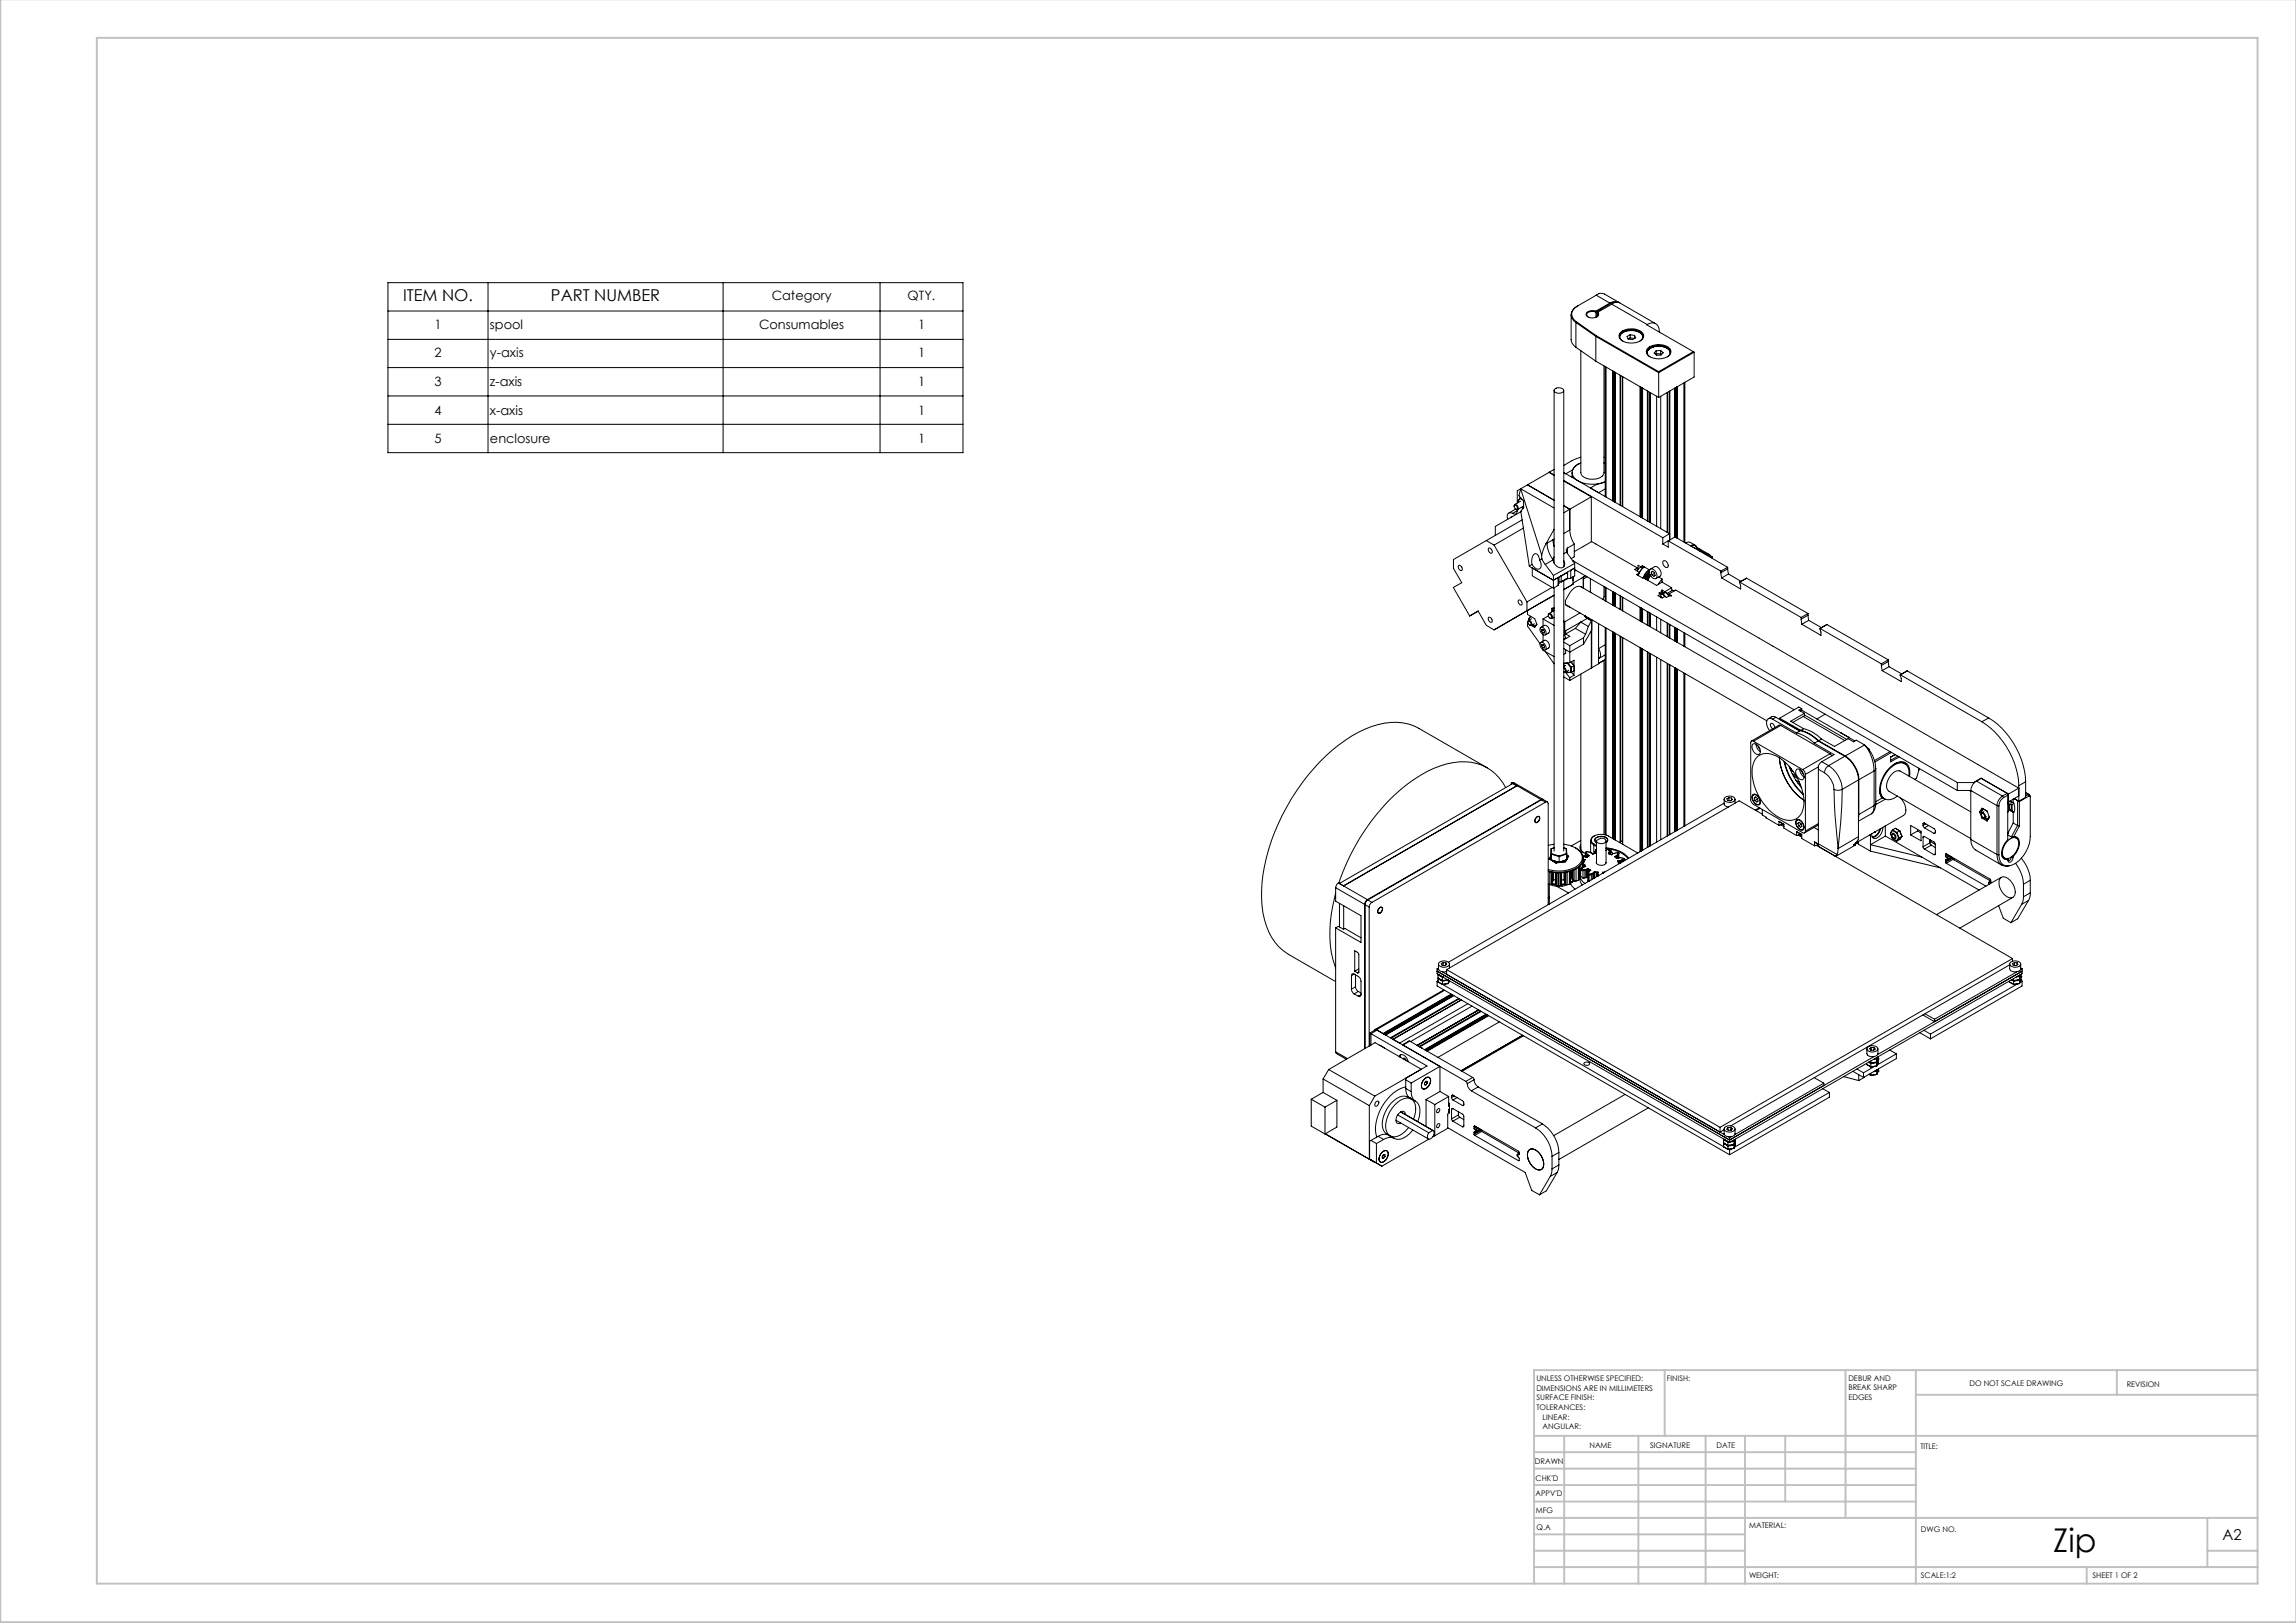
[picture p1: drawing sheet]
<svg xmlns="http://www.w3.org/2000/svg" width="594mm" height="420mm" viewBox="0 0 594 420" stroke-linecap="round" stroke-linejoin="round" font-family="sans-serif">
<defs><g id="words">
<text font-size="8.5" x="531.2" y="401.5">Zip</text>
<g font-size="4.2">
<text x="104.3" y="77.9">ITEM NO.</text>
<text x="142.5" y="77.9">PART NUMBER</text>
</g>
<text font-size="3.9" x="575" y="398.4">A2</text>
<g font-size="3.3">
<text x="199.6" y="77.7">Category</text>
<text x="234.8" y="77.7">QTY.</text>
<text x="112.4" y="85">1</text>
<text x="126.8" y="85">spool</text>
<text x="196.4" y="85">Consumables</text>
<text x="237.5" y="85">1</text>
<text x="112.4" y="92.4">2</text>
<text x="126.8" y="92.4">y-axis</text>
<text x="237.5" y="92.4">1</text>
<text x="112.4" y="100">3</text>
<text x="126.8" y="100">z-axis</text>
<text x="237.5" y="100">1</text>
<text x="112.4" y="107.3">4</text>
<text x="126.8" y="107.3">x-axis</text>
<text x="237.5" y="107.3">1</text>
<text x="112.4" y="114.7">5</text>
<text x="126.8" y="114.7">enclosure</text>
<text x="237.5" y="114.7">1</text>
</g>
<g font-size="2">
<text x="397.5" y="357.4">UNLESS OTHERWISE SPECIFIED:</text>
<text x="397.5" y="359.9">DIMENSIONS ARE IN MILLIMETERS</text>
<text x="431.2" y="357.4">FINISH:</text>
<text x="478.2" y="357.3">DEBUR AND</text>
<text x="478.2" y="359.8">BREAK SHARP</text>
<text x="509.5" y="358.8">DO NOT SCALE DRAWING</text>
<text x="550.2" y="359">REVISION</text>
<text x="397.5" y="362.4">SURFACE FINISH:</text>
<text x="397.5" y="364.9">TOLERANCES:</text>
<text x="478.2" y="362.3">EDGES</text>
<text x="399.1" y="367.4">LINEAR:</text>
<text x="399.1" y="369.9">ANGULAR:</text>
<text x="411.2" y="374.8">NAME</text>
<text x="426.9" y="374.7">SIGNATURE</text>
<text x="444.1" y="374.7">DATE</text>
<text x="496.8" y="375">TITLE:</text>
<text x="397.1" y="378.9">DRAWN</text>
<text x="397.3" y="383.1">CHK'D</text>
<text x="397.3" y="387.2">APPV'D</text>
<text x="397.3" y="391.6">MFG</text>
<text x="397.5" y="395.9">Q.A</text>
<text x="452.5" y="395.3">MATERIAL:</text>
<text x="497" y="396.4">DWG NO.</text>
<text x="452.5" y="408.3">WEIGHT:</text>
<text x="497" y="408.4">SCALE:1:2</text>
<text x="541.4" y="408.4">SHEET 1 OF 2</text>
</g>
</g></defs>
<g fill="none" stroke="#000" stroke-width=".26">
<path d="M100.4 73.1h148.7v44h-148.7zM126.3 73.1v44M187.1 73.1v44M227.7 73.1v44M408.2 79.1a2.23 2.23 0 0 0-1.6 2 2.23 2.23 0 0 0 1.2 2.2M408.2 79.1a2.35 2.35 0 0 0-1.7 2 2.35 2.35 0 0 0 1.2 2.3M413 76.4l.7-.4h1.3l3.9 2.3M413 76.4l-4.8 2.7M413 76.4l3.5 2M416.5 78.4l-3.6 2.1M417 78.7l.7-.4 1.4 .1 9.2 5.4M417 78.7l9.1 5.3"/>
<path d="M417 78.7l-3.7 2.1M417.4 78.1l-.9 .3M417.4 78.1h1l.6 .2M417.4 78.1l-4.5 2.7M100.4 87.8h148.7M100.4 95.1h148.7M100.4 80.5h148.7M406.5 81.4v6.5a2.6 2.6 0 0 0 1.2 2M407.7 83.4v6.5M407.7 83.4l5.2 3.6M407.7 89.9l5.2 3.6M407.8 83.3l5.2 3.6"/>
<path d="M407.8 83.3l-.1 .1M409 90.8v31.5a2.09 2.09 0 0 0 2.2 1.7 3.4 3.4 0 0 0 3.8-1.6v-27.7M412.9 80.5a2 2 0 0 0-2.6 .8 1.88 1.88 0 0 0 3.3 .1l-.3-.6M412.9 87l16.2 9.4 9.2-5.3M412.9 93.5l16.2 9.4M412.9 87v6.5M412.9 80.5v.3M412.9 80.8a1.82 1.82 0 0 0-2.4 .6l.3 .6M412.9 80.8v1.3M413 86.9l16.1 9.3M413 86.9l-.1 .1M413.2 80.9a.65 .65 0 0 1-.1 1.1"/>
<path d="M413.2 80.9v1.1M413.3 80.8l-.1 .1M415.3 94.9v33.6M415.5 95v33.6M417.2 96v33.6M417.3 96l.1 33.7M417.5 96.1v33.7M417.5 96.2v33.6M417.7 96.3v33.6M417.8 96.3v33.6M417.9 96.4v33.6M419 87.2a2.93 2.93 0 0 1 3.6-1.7 2.37 2.37 0 0 1 2.5 1.7"/>
<path d="M419.1 87.4a2.2 2.2 0 0 1 2.5-1.8 3.2 3.2 0 0 1 3.4 1.3v.5M419.1 97.1v33.6M419.3 86a4.6 4.6 0 0 1 5.7 .2 1.56 1.56 0 0 1-1.3 2.3 4 4 0 0 1-4.8-1.2l.1-.9zM419.3 97.2v33.6M419.8 97.5v33.6M421.7 86.6l1.2 .2M421.7 86.6l-.8 .5 .3 .6M421.7 87.4l-.5 .3M421.7 86.6v.8M422.9 86.8l.3 .6-.9 .5-1.1-.2M422.9 86.8v.8l-1.2-.2M424.3 88.2a1.35 1.35 0 0 0 .8-1.4 1.35 1.35 0 0 0-1.2-1.1 4.2 4.2 0 0 0-4.8 .8 1.27 1.27 0 0 0 .7 1.8"/>
<path d="M426.1 91.2a2.64 2.64 0 0 1 2.8-1.6 2.9 2.9 0 0 1 3.3 1.6M426.1 91.4a2.8 2.8 0 0 1 3.5-1.8 2.35 2.35 0 0 1 2.6 1.8M426.1 84a1.96 1.96 0 0 1 2.3-.2 1.96 1.96 0 0 1 .9 2.1M426.1 91.5a2.01 2.01 0 0 1 2.1-1.8 3.9 3.9 0 0 1 3.7 1l.2 .8M426.1 84l12 7M426.4 90a4.6 4.6 0 0 1 5.6 .3 1.56 1.56 0 0 1-1.2 2.3 4.6 4.6 0 0 1-4.6-.8 1.2 1.2 0 0 1 .2-1.8zM426.9 92.3a1.31 1.31 0 0 1-.8-1.2 1.31 1.31 0 0 1 .9-1.2 4.4 4.4 0 0 1 4.9 .5 1.27 1.27 0 0 1-.6 1.9M428.5 91.6h1.1M428.5 91.6l-.1 .1M428.5 90.8v.8M429.1 96.2v6.7M429.6 90.7v.9"/>
<path d="M429.6 90.7l.7 .6-.6 .6h-1.1l-.6-.5 .5-.6M429.6 90.7l-1.1 .1M429.6 91.6l.3 .1M435.6 99.1v41.1M435.9 98.9v41.5M438.1 91l-9 5.2M438.1 91l.2 .1M438.3 91.1v6.5l-9.2 5.3M100.4 102.5h148.7M100.4 109.8h148.7M402.1 101.1v44.6M402.2 100.7a1.74 1.74 0 0 1 2.3 .2 1.22 1.22 0 0 1-1.9 .8l-.5-.5z"/>
<path d="M404.6 101.1v45.6M409 119.8a3.4 3.4 0 0 0-2.2 1.8M409 118.3a12.9 12.9 0 0 0-4.4 2.2M409 119.8a2.59 2.59 0 0 0-2 3.5 7.3 7.3 0 0 0 8.3 1.4M415 119.8l.3 .2M415 119.8l.3 .1M415 118.3l.3 .1M424.3 100.1v33.6M424.4 100.1v33.7M424.5 100.2v33.6M424.6 100.2v33.7M424.8 100.3v33.7"/>
<path d="M424.9 100.4v33.6M425 100.5v33.6M426.2 101.2v33.6M426.4 101.3v33.6M426.9 101.5v33.7M428.6 102.5v33.7M429.6 102.5v34.3M431.3 101.6v36.2M431.4 101.5v36.3M431.8 101.3v36.8M432 101.2v38.5M433.3 100.5v38.5"/>
<path d="M433.4 100.4v38.5M433.5 100.3v38.7M433.6 100.3v38.8M433.6 100.2v38.9M433.8 100.1v39.1M434 100.1v39.2M384.5 139.9l-8.5 4.9v2.3l2.2 3.7-2.2 1.2 4.2 7.4 2.2-1.3 2.1 3.7 2 1.2M384.5 139.9l2 1.2M391.1 133.8l-.3 .1M391.3 132.8a.88 .88 0 0 0-.9 0 .88 .88 0 0 0-.5 .8l.2 .8M391.7 131l.2-.4a.77 .77 0 0 1 .7 .4 .77 .77 0 0 1-.1 .9l-.4-.2-1.8 1.1M391.8 130.8a.63 .63 0 0 1 .7 .3 .63 .63 0 0 1-.1 .7l-.6-.5z"/>
<path d="M392.5 132.2a.72 .72 0 0 1-.3 .7 .72 .72 0 0 1-.9-.1M392.5 131.9v.3M392.5 132.2l-1.2 .6M392.7 129.7h.1M392.7 129.7l.1 .3M392.7 129.7l.2 .3M393.2 129l-.5 .7M393.2 129l.7 .3M393.3 128.9l-.1 .1M393.3 128.9l-.6 .8M393.3 128.9l.3 .1M393.4 128.8l-.1 .1"/>
<path d="M393.4 129.7l-1.5 .8M393.4 126.5l-.4 1.8 1.2 1.3v1.8l-.7 .9 2.1 14.2M393.4 126.5l5.5 17.1M393.4 126.5l8.7 5M393.4 126.5l-.9 .5v3.2M393.5 132.4l-6.6 3.8v2.4M393.6 131.3l.5 .3-.5-.3M393.8 134.5l-9.3 5.4M394.1 131h.1M394.1 136.6l-7.6 4.5M394.2 131l-1.6 .9M395.2 125.5l6.9 4"/>
<path d="M400.7 122.3l-7.3 4.2M400.7 122.3l1.4 .7M400.8 122.2l-.1 .1M400.8 122.2l1.3 .7M401.8 139.7l-1.6 .9M401.8 139.7l.3 1.7M402.1 137l-2.1 3.7M402.1 121.5l-1.3 .7M402.1 139.5l-.3 .2M404.6 130.9l1.5 .9M404.6 124.5l7.1 4.1M404.6 124.3l25.6 14.9"/>
<path d="M406.1 137.1a7.5 7.5 0 0 0 1.2 3.7M406.1 131.8l-1.5 .9M406.1 131.8v5.3M406.1 137.1l-1.5 1M406.7 122.3v1.3M406.8 121.6l-1.7 1-.5-.3 27.3 15.8M406.8 121.6v.2M406.9 121.6l-.1 .1M411.7 128.6v11.6l-4.4 2.6M411.7 128.6l-5.6 3.2M415.3 124.7l-2.1 .6-1.8 1 2.2 1.2 1.7-1M430.2 139.2v1.6"/>
<path d="M431.6 140v1.6l-1.4-.8M431.6 140l13.6 7.8M431.6 140l-1.4 .8M431.9 138.1l-1.7 1.1M431.9 138.1v1.7M433.4 138.9l-1.8 1.1M433.4 138.9l13.6 7.9M377.4 146.3a.77 .77 0 0 1 .8 .5 .77 .77 0 0 1-.2 .9l-.6-.5-.1-.5zM385.2 141.8a.86 .86 0 0 1 .7 1.3 .86 .86 0 0 1-.7-1.3zM385.2 159.7a.88 .88 0 0 1 .7 1.3 .86 .86 0 0 1-.7-1.3zM386.5 141.1l8.5 14.7M392.8 155.4a.7 .7 0 0 1 .9 .3 .7 .7 0 0 1-.2 .9l-.6-.5z"/>
<path d="M395 155.8v2.3M395 158.1l-8.5 4.9M395 158.1l7.1-4.1-15.6 9M395.2 158v1l1.9 1.1 .5 1.5-.5 .8-.9-.5 .8-.5M395.6 146.5l6.3 3.7M396 159.5l-.5 .6M396 159.5l-.4 .6M396.3 146.1l-.7 .4M396.4 149v-2l5.5 3.2M396.5 149.1l5.4 3.1M398.3 144.9a1.31 1.31 0 0 0-1.3-1.5 2.75 2.75 0 0 0-.7 2.7M398.3 144.9a1.83 1.83 0 0 1 0 2.3 1.56 1.56 0 0 1-2-1.1"/>
<path d="M398.9 143.6v1M398.9 144.6l.9 1.5M398.9 144.6l-.6 .3M399.8 146.1l2.1 2.8M400 140.7l-1.1 2.9M400.2 140.6a7.7 7.7 0 0 0 1.6 4.3M400.2 140.6l-.2 .1M400.6 159.2v-.2a.72 .72 0 0 1 .9 .1 .72 .72 0 0 1 .1 .9h-.6M400.6 159.4l-1.4 .8M400.6 159a.63 .63 0 0 1 .7 .3 .63 .63 0 0 1-.1 .7l-.4-.2zM401.6 152l-6.6 3.8M401.7 157.4v.8"/>
<path d="M401.7 157.4h.4h-.7v.9M401.8 144.9a1.96 1.96 0 0 0 2.7 1.8l.3-.6-.2-1M401.8 144.9l-2 1.2M401.9 148.9v3.3M401.9 150.2l1.2-.7v2M402.1 144.1l-.3 .8M402.1 158l-1.3 .8M402.1 159.7l-.6 .4M402.1 152.1v68.2M403.1 151.5l-1.2 .7M403.3 150.5l.6 .1M403.3 149.3v1.7l-.2 .5"/>
<path d="M403.8 149.1h.1M403.9 149v.1M403.9 149.1l1.6-1 .1 1.5M403.9 150.5v.1M403.9 149.1v1.4M404.6 150.2v70.1M405 156.4l52.1 30.1M405 156.5l1.2 .6M405.3 142.9l.2 .3M405.3 142.9l-.7 .4M405.4 149.8l-.8 .5M405.5 141.8a.78 .78 0 0 0-.2 1.1"/>
<path d="M405.5 141.8v1.4M405.5 143.2l1.9 2.6M405.6 149.6l-1.7 1M405.6 149.6l-1.7 .9M406.4 149.6v-2l1-.6-5.5 3.2M406.4 149.6l-1 .1M406.9 145.1h.1M406.9 149.3l.1 1M406.9 145.1l99.5 57.4M406.9 145.1v.1M407 149.3v1.9l-2.4 1.4M407.3 140.8v3.3l-.8 .5"/>
<path d="M407.3 140.8l-1.8 1M407.4 145.8l-5.5 3.1M407.4 145.8v3.2l-1 .6M407.4 147.4l99 57.2M407.7 147.6l-.3 .2M408.8 158.6l-4 2.3M408.9 151.8l55.2 31.9M409.2 151.9h-.1a2.21 2.21 0 0 0-2.7 1.1l-1.4 2.4v1.1M409.6 149.4l-.1 2.7M409.7 149.8v2.4M409.7 149.3v.5M409.9 159.3l.7 .7"/>
<path d="M410 159.3l.7 .8M410.2 149l-3.2 1.9M410.2 159.4l.5 .6M410.6 149.3l-.9 .5M410.7 160l1.1 .6M410.9 159.9l-.2 .1M411.4 153.1l.2 .3M411.4 149.7v3.6M411.7 140.1l11.9 6.9M415 151.9l.3 .1M415.2 151.9l-.2-.1v2.7l-.3 .6M415.3 152v3.5"/>
<path d="M415.5 152.1v3.5M417.2 153.1v3.5M417.3 153.2l.1 3.5M417.5 153.3v3.5M417.7 153.4v3.5M417.8 153.4v3.5M417.9 153.5v3.5M419.1 154.2v3.5M419.3 154.3v3.5M419.8 154.6v3.5M423.6 147l-.7 .4 1.2 .7M423.6 147v.7"/>
<path d="M424 148.3l-.6 .4 1.6 .9 .1-.1M424.3 157.1v3.6M424.4 157.3v3.4M424.5 157.3v3.5M424.6 146.7l-.5 .3-.6 .8M424.6 157.4v3.4M424.8 157.5v3.5M424.9 146.9v-.5l1.7 1M424.9 146.9l-1.1-.6v1.1M424.9 157.5v3.5M425 157.6v3.5M425 146.8h.2"/>
<path d="M425.1 146.9l.3-.2-1.1 1.2-.5 1.1a3.6 3.6 0 0 1 1.3-2.1zM425.1 149.5l3.5 2 1.4-.8M425.3 146.6l-.4 .3M426.2 158.3v3.5M426.4 158.4v3.5M426.6 147.7l-.9 1-.4 .9M426.6 147.4l-.7 .6-.8 1.5M426.6 147.4l.1 .5M426.7 148.6l.1-.1-.8 1.5zM426.7 148l-.6 .6-.5 1.1M426.7 148.1l-.7 .7-.4 1M426.8 148.3l-.6 .7-.4 .9"/>
<path d="M426.8 149.1l-.3 .5zM426.8 147.4l.3-.2a1.71 1.71 0 0 1 1.4 2.5 1.55 1.55 0 0 1-1.8-1.9zM426.9 158.7v3.5M426.9 148.7l-.7 1.4zM427 148.9l-.7 1.3M427 147.3l1.1-.7a1.66 1.66 0 0 1 1.4 2.5l-1.1 .6M427.2 148.1l.3-.3 .5 .4 .2 .7-.3 .2-.5-.4M427.2 148.1l.2 .6M427.6 147.9l-.4 .2M428.1 148.4l-.7 .3M428.6 159.6v3.5M429.1 149.3l.9 .5v.9"/>
<path d="M429.6 153.7l-.7 .4 1.1 .6 .7-.3 .5 .2 .8-.5 .3 .2 .2-.2-.7-.4M429.6 153.7v.8M429.8 154.4l-.2 .1 .5 .2M430 149.9l-1 1.3M430 150.6l-.1 .1M430 150.7l2.5 1.4M430 152.7l.7 .4M430 152.7l-.2 .1 .3 .2M430 152.7v.2M430 153.4l-.5 .3M430.1 153l-.1 .4M430.1 153l-.9 .5 .4 .2"/>
<path d="M430.2 145.3a.99 .99 0 0 1 1.2 .3 .99 .99 0 0 1 0 1.2 1.21 1.21 0 0 1-1.2-1.5zM430.2 153.8l.4 .6M430.2 153.8l-.6 .1M430.3 153.7l-.1 .1M430.3 153.7l.6 .7M430.3 153.7l-.7 .1M430.7 153.1v.2M431 153.3l.8 .9v-.5M431 153.3l-.7 .4M431 153.3l.8 1M431 153.3l-1 .1M431.8 153.7l1.7-1 88.8 51.3-2.7 1.5"/>
<path d="M432.5 152.1l-1.8 1M432.5 152.1v.8M432.5 152.8l.3-.1 .4 .2M432.7 152.7l-1.4 .9M436.1 140.5l1-.2 1.5 .8M437.3 141.2h.1a1.05 1.05 0 0 1 1.7 .6M437.5 141.3a.95 .95 0 0 1 1.5 .5M438 141.6l.6 .3h.3M438.3 141.7l.1 .2M438.9 141.9h.6l2.8 1.6M438.9 141.9l4 2.3M439.8 142.7h.1"/>
<path d="M442.6 144a.8 .8 0 0 0-.9-.6l1.2 .7M442.9 144.2l-.2 .1M442.9 144.1v.1M442.9 144.1v.3M445.2 148.2l.2 1.4M445.2 147.8v.4M445.4 149.6l4.9 2.8-.2-1.7M447 147.2l.2 1.3M447 146.8l-1.8 1M447 147.2l-1.8 1M447 146.8v.4M447.2 148.5l-1.8 1.1"/>
<path d="M447.2 148.5l3.2 1.9M450.1 150.7l15.9 9.1M451.9 149.6l-1.9 1.1M451.9 149.6l15.8 9.2M451.9 149.6l-1.8 1.1M466 159.8v.4M467.7 159.2l.2 1.3M467.7 158.8l-1.7 1M467.7 159.2l-1.7 1M467.7 158.8v.4M395.2 161.3v.7l3.2 4.6M395.2 161.3l.2 .1"/>
<path d="M395.3 161v-.3a.72 .72 0 0 1 .9 .2 .72 .72 0 0 1 0 .9h-.5M395.3 161.2l-.1 .1M395.4 160.8a.63 .63 0 0 1 .6 .3 .63 .63 0 0 1-.1 .7l-.5-.3-.1-.4zM395.5 160.1h.1M395.5 160.1l.1 .3M395.6 160.1l.1 .3M396.2 160.1l-.8 .5M396.4 161.7l.7 .4M396.5 161.7l.6 .4M397.6 161.4l-.5 .7M398.5 166.4l.2-.2a1.28 1.28 0 0 1 1 2 1.41 1.41 0 0 1-1.2-1.8zM398.5 162.5l.2-.2a1.28 1.28 0 0 1 1 2 1.41 1.41 0 0 1-1.2-1.8z"/>
<path d="M398.6 166.2l.9-.5a1.29 1.29 0 0 1 1.1 2l-.8 .5M398.6 162.4l.9-.6a1.29 1.29 0 0 1 1.1 2l-.8 .5M398.8 167.2l.1-.5 .4 .1 .3 .5-.1 .4h-.4M398.8 167.2l.3 .5M398.8 163.3l.1-.4h.4l.3 .5-.1 .4h-.4M398.8 163.3l.3 .5M399.2 160.2v1.8M399.2 164.3v1.6M399.2 168.1v.2l2.9 1.6M399.2 160.2l2.9 1.6M399.3 166.9l-.5 .3M399.3 163l-.5 .3"/>
<path d="M399.6 167.4l-.5 .3M399.6 163.5l-.5 .3M399.8 168.6l2.3 3.2M404.6 172.6a.81 .81 0 0 1 .3 1.4l-.3-.1a.52 .52 0 0 0 .4-.6 .52 .52 0 0 0-.4-.5M404.6 171.6v.1M404.6 175.2l1.5 .9M404.6 166.2l1.5 .9M404.6 160.7l.2 .1M404.8 163l.3 .2M404.8 160.8v3.5M404.8 160.8l-.2 .2M404.8 164.3l-.2 .2"/>
<path d="M404.8 164.3l.3 .8M405.1 164.1l1 .6-1.5 .9M405.1 163.2v.9M405.1 165.1v.2M405.1 168.1v1l-.5 .3M405.1 165.1l-.5 .3M405.1 172.2l-.5 .3M405.3 173.8l.2 .3M405.3 173.8l.2 .2M405.5 171.5v.1M405.5 171.6l.9 1.1M405.5 171.6l-.9 .1"/>
<path d="M405.6 171.5l.9 1.2M405.9 173.4l-.9 .5 1.1 1.5M406.1 167.1v4.4M406.1 175.4v.7M406.1 171.5l-1.5 .1M406.1 171.5l1.1-.6v1.3M406.4 173.9l.1 .1M406.4 172.7v1.2M406.4 173.9l-.9 .1M406.4 171.3l.8 1M406.5 171.3l.7 .9M406.5 172.7h-.1"/>
<path d="M406.5 174h-1M406.5 172.7v1.3M406.5 174l.7 .7M407.2 174.7l-1.1 .7M407.2 173.6v1.1M407.2 172.2v.1M407.2 173.5v.1M407.2 172.2v1.4M407.2 172.3l-.7 .4M407.2 173.6l-.7 .4M407.6 162.6l-2.5 1.5M407.6 162.6l2.6 1.5"/>
<path d="M409 174.5v45.3M409 161l-3.9 2.2M409 161l-1.4 1.6M409 161l1.9 1.1M409.7 165v1.7M409.7 166.7l-3.6 2.1-1.5-1M409.7 165l-3.6 2.1M410.2 164.1l-.5 .9M410.6 160l-1.6 1M410.6 160l1.1 .7M410.9 162.1l-.7 2M411.7 163.2v9.7l-5.6 3.2"/>
<path d="M411.7 172.8h.1M411.7 160.7l-.8 1.4M411.7 160.7h.1M411.8 160.6v12.2M411.8 163l-2.1 3.7M411.9 160.5l-.1 .1M413.6 161.4v10.4l-1.8 1M415 170.9v45.1M415.3 166.8l-1.7 1.1a1.77 1.77 0 0 1 0 2.5M415.3 169.5l-1.6 .9M415.3 162.4v53.6M415.3 170.7l-1.7 1"/>
<path d="M415.5 162.5v53.6M417.2 163.5v53.5M417.3 163.6l.1 53.5M417.5 163.7v53.5M417.7 163.8v53.5M417.8 163.8v53.5M417.9 163.9v53.5M419.1 164.6v53.3M419.3 164.7v53.1M419.8 165v53.5M424.3 167.6v52.8M424.4 167.7v52.6"/>
<path d="M424.5 167.7v52.6M424.6 167.8v52.4M424.8 167.9v52.2M424.9 167.9v52.2M425 168v52M426.2 168.7v50.6M426.4 168.8v50.4M426.9 169.1v49.8M428.6 170.1v47.8M429.6 160.2v3.6M429.6 170.7v46.6M431.3 161.2v3.5"/>
<path d="M431.3 171.7v44.6M431.4 161.3v3.5M431.4 171.7v44.6M431.8 161.5v3.5M431.8 172v44.1M432 161.6v3.6M432 172.1v43.9M433.3 162.4v3.5M433.3 172.8v42.4M433.4 162.4v3.5M433.4 172.8v42.4M433.5 162.5v3.5"/>
<path d="M433.5 172.9v42.2M433.6 162.5v3.5M433.6 173v42M433.6 162.6v3.5M433.8 162.6v3.6M433.8 173.1v41.8M434 162.8v3.4M434 173.2v41.6M435.6 163.7v3.5M435.6 174.1v39.7M435.9 163.8v3.6M435.9 174.3v39.4"/>
<path d="M466 160.2l.2 1.4M466.2 161.6l4.9 2.8-.2-1.8 15.8 9.2M467.9 160.5l-1.7 1.1M467.9 160.5l3.3 1.9M472.6 161.6h.1M472.7 161.6l-1.9 1M472.7 161.6l15.8 9.2M486.7 172.2l.2 1.3M486.7 171.8v.4M486.9 173.5l5 2.9-.2-1.8M488.5 171.2l.2 1.3M488.5 170.8l-1.8 1"/>
<path d="M488.5 171.2l-1.8 1M488.5 170.8v.4M488.7 172.5l-1.8 1M488.7 172.5l3.3 1.9M491.7 174.6l21 12.2M493.4 173.6l-1.8 1M493.4 173.6l-1.7 1M493.4 173.6l21.1 12.2M384.8 198.7l-17.7-10.2a14.1 14.1 0 0 0-12.2-.5 40.3 40.3 0 0 0-18.1 14.7 52.2 52.2 0 0 0-10.4 27.8 21.1 21.1 0 0 0 3.4 13.3 12.5 12.5 0 0 0 3.5 3.2l12.2 7M453.5 192.6a1.67 1.67 0 0 1 1.9 1.9l-.2 .6a1.64 1.64 0 0 1-2-1.9zM453.6 191.8a.42 .42 0 0 0-.5 0 .42 .42 0 0 0-.2 .4l.1 15.3 .6 .7 12.8 7.3a.44 .44 0 0 0 .5 0 .44 .44 0 0 0 .2-.4M453.6 191.8l12.8 7.4"/>
<path d="M454.3 192.6a2.45 2.45 0 0 0 1.1 1.9M454.8 195.7a4.2 4.2 0 0 1 4.7-.1 14.6 14.6 0 0 1 7.2 12.9 3.9 3.9 0 0 1-2.2 3.5 3.9 3.9 0 0 1-4.1-.4 14.4 14.4 0 0 1-7.1-12.9 4.7 4.7 0 0 1 1.5-3zM454.8 193l.5 .8M458.6 186.1a1.04 1.04 0 0 0-1.4 .1 1.04 1.04 0 0 0-.1 1.3l.7 1.5M458.6 186.1l6.1 3.6M459.1 188.3a.82 .82 0 0 0-1.1-1v.5l.6 .8M459.4 185.6l-.9-.2-1 .6M459.4 185.6l6.2 3.6-.9 .5M459.4 185.6l-.8 .5M460.3 196.1a15.3 15.3 0 0 0 6.4 11M460.4 185.9v.3M460.4 186.1l5.1 2.9"/>
<path d="M460.4 185.9l5.5 3.1M460.7 187.7l-.4-.1-7.2 4.2M460.7 187.7l-7.1 4.1M460.7 187.7l12.7 7.4M461.5 197a16 16 0 0 0 5 8.6M461.7 197.1a15.8 15.8 0 0 0 4.8 8.3M462.9 198.3l.3 .9a16.5 16.5 0 0 0 2.9 4.7M463 198.7l.4 .3M463.2 199.3l.8 .4M464.7 189.7a10 10 0 0 1 4.7 2.6M464.8 199.1a1.56 1.56 0 0 1 1.9 1.4 .87 .87 0 0 1-.5 1.3 1.94 1.94 0 0 1-1.4-2.7zM465.3 189a9.8 9.8 0 0 1 5.1 2.8"/>
<path d="M465.6 199.1a2.5 2.5 0 0 0 1.2 2M465.9 189a9.7 9.7 0 0 1 4.6 2.7M465.9 189l-.1 .1M466.1 183.4v.4M466.1 183.4l-.7-.4-5 2.9M466.1 183.4l-.7 .4 1.4 .8M466.1 183.8l-.4 .2M466.1 183.8l13.8 8M466.2 199.5l.4 .9M466.4 199.2l.5 .5 .2 .7M466.5 185.4l10.8 6.2M466.6 188.6a9.7 9.7 0 0 1 4.6 2.7"/>
<path d="M466.6 188.6l-.7 .4M466.8 184.6l-3.5 2 3.3 2M466.8 184.6v.6l-3 1.8M466.8 185l11 6.3M469.4 192.3l5.1 3-3.2 1.8M470.4 191.8l-1 .5M470.4 191.8l6.9 3.9M470.4 199.1l1.6 .9M470.4 199.1v19.3M470.4 198.5l-3.3 1.9M470.5 191.7l6.9 3.9M470.5 191.7v.1"/>
<path d="M471.2 191.3l3.4 1.9 3.5-2 1.4 .8 .7-.5 2.2 1.3M471.2 191.3l-.7 .4M471.3 197.1a1.89 1.89 0 0 0-.9 2M471.3 197.1l1.8 1M472 200a5.5 5.5 0 0 1 2.5 4.3M472.2 184.8l-2.2 1.3M473.1 198.1l-.6 .6-.5 1.3M473.1 198.1a7.8 7.8 0 0 1 3.5 6.2M473.4 195.1l.5 .5M473.4 195.1l-7 4.1M476.2 189.6h.1M477.3 195.7a7.8 7.8 0 0 1 3.5 6.1"/>
<path d="M477.3 195.7l-4.2 2.4M477.4 195.6a7.8 7.8 0 0 1 3.5 6.2M477.4 195.6l-.1 .1M478.3 190.8h.1M482.4 192.8a8.4 8.4 0 0 1 2.9 6.1M482.4 192.8a11 11 0 0 1 2.5 6.7M482.4 192.8l-5 2.8M483.3 193.7l.2 .2M484.9 199.5v9M484.9 199.5l-4 2.3M485.3 198.9l-.4 .6M485.3 198.9v9"/>
<path d="M489 194.5l-4.1 2.3M489.3 194.7l-4.2 2.5M490.1 197.7a2.39 2.39 0 0 1 3 .1M490.3 195.3l-1.2 .6v1.2l2.2-1.2M491 195.7l-1.9 1.1M492.3 197.3l.5 .3M496.4 199.4l-.6 2-.5 .3M496.4 198.8v.6M496.5 198.9l-.1 .5M512.7 186.8a21.1 21.1 0 0 1 9.6 16.5M514.5 185.8a21 21 0 0 1 9.6 16.5M514.5 185.8l-1.8 1"/>
<path d="M389.5 203.8a12.2 12.2 0 0 0-13.6-6.4 32.6 32.6 0 0 0-16.8 10 56.5 56.5 0 0 0-12.7 21M391 202.7h.1M391 202.7v.3M391.1 202.7h.2M391.1 202.7v.2M391.2 202.6l.3-.1 7.7 4.4M391.2 202.6l.1 .1M391.2 202.6l-.2 .1M391.3 202.7v.1M391.3 202.7l1.2 .6M391.3 202.7h.1M391.4 202.8l-44.9 25.8"/>
<path d="M391.4 202.8l1 .6M392.5 203.3l-44.9 26M392.5 203.3l6.2 3.6M397.5 211.5l.4-.2a.86 .86 0 0 1 .3 1 .86 .86 0 0 1-.9 .5l-.1-.7zM397.5 211.5l.7-.2a1.08 1.08 0 0 1-.9 1.6 .9 .9 0 0 1 .2-1.4zM397.7 212.8h.1M398.3 211.6v.1M398.7 206.9l-44.9 25.9M398.7 206.9v.1M398.8 207l.5-.1 1 .6M398.8 207l-44.9 25.9M398.8 207l1 .6"/>
<path d="M399.2 206.9h-.5M399.8 207.6a.42 .42 0 0 1 .5-.1 .42 .42 0 0 1 .2 .5v26.1M399.8 207.6l-44.9 25.9M401.3 219.7v1.3M401.3 219.7v2.8M401.3 219.7l.8-.3-.7 .3M401.4 219.7h-.1M401.4 219.7v1.2M402 218.5l-1.5 .3M404.6 218.5l.5 .1a4.7 4.7 0 0 1 4.3 3.1 3.5 3.5 0 0 1-2.8 3.1 9.8 9.8 0 0 1-6.1 .2M405.2 219.6l.1 1.4M405.2 219.6l-.6-.2 .6 .2"/>
<path d="M405.2 219.6v1.3M407.6 219.4a2.78 2.78 0 0 1 2 2.5 2.78 2.78 0 0 1-1.7 2.7 9.8 9.8 0 0 1-7.4 .8M409 218.6a1.38 1.38 0 0 0 .8 2.1l.5 .2M409 219.2a1.24 1.24 0 0 0 .8 1.5M409 217.5l-2.5 1.4M411.5 217.5v3.1M412.3 218.7v2.3M412.3 218.7l.7 .4M412.4 218.5a1.11 1.11 0 0 1-.7-1.1 1.11 1.11 0 0 1 .7-1.1 4.2 4.2 0 0 1 3.7 0l7.6 4.5M412.4 216.3a1.23 1.23 0 0 0-.8 1.2 1.23 1.23 0 0 0 .7 1.2M412.4 218.5l.6 .3M412.4 218.5l-.1 .2"/>
<path d="M412.9 216.8l.4-.2a2.16 2.16 0 0 1 2.6 .6l-.1 .6-.3 .3a.75 .75 0 0 0 .4-.8 .75 .75 0 0 0-.5-.6 2.36 2.36 0 0 0-2.8 .4l.1 .7 .3 .3a.71 .71 0 0 1-.1-1.3zM412.9 220l-.1 .3M412.9 220l-.1 .1M413 217.5l1.1-.6a1.08 1.08 0 0 1 1.4 .9 1.59 1.59 0 0 1-2.4 0zM413 217.6v5.7M413 219.8l-.1 .2M413 219.8l-.2 .3M415.5 219.4a7.9 7.9 0 0 1 5.9 2.7M415.5 219.6a8.2 8.2 0 0 1 5.7 2.6M415.5 219.7a1.83 1.83 0 0 1 1.7 1.3M415.5 217.6v5.7M415.6 220l-.1 .1"/>
<path d="M415.6 220h-.1M416.2 219.8l-.6 .2M416.2 219.8l.1 .3M416.2 219.8l.3 .4M419.8 217.6l-.8 .4M446.1 206.8v1.3a1.04 1.04 0 0 0 1 .8M446.1 207.8l-71.4 41.2M446.3 206.4a1.72 1.72 0 0 1 2.6 .5 1.67 1.67 0 0 1-2.8 0zM447.3 206.4l.7 .1M447.3 206.4l-.5 .3 .1 .4 .7 .1 .6-.3-.2-.4M447.3 206.4v.8M448 206.5v.5"/>
<path d="M448.9 206.8v1M453.5 205.6a1.72 1.72 0 0 1 1.9 2l-.2 .6a1.77 1.77 0 0 1-1.7-2.6zM453.6 205.7a1.57 1.57 0 0 1 1.5 .8 1.57 1.57 0 0 1-.1 1.7 1.76 1.76 0 0 1-1.4-2.5zM453.8 206.5l.4-.2 .5 .3 .1 .7-.3 .3-.5-.4M453.8 206.5l.2 .7M453.9 205.5l-.3 .2M454.2 206.3l-.4 .2M454.7 206.8l-.7 .4M455.2 209l-1.1 .6M455.4 208l-.4 .2M455.4 209.1l-1.1 .7M455.9 209.5v1.4l4.3 2.7"/>
<path d="M455.9 210.7l-6-3.5-75.6 43.7M460.2 212.5l1.3 .9M460.2 212.5l1.3 .8v1l3.3 1.9M460.2 212.5v1.1M460.7 213.4l.8 .5M461.4 213.3l-1.2 .3M461.5 213.8h-.1M463.7 200.2l1 .6M463.9 200.8l1.1 .6M464.1 200.9h-.1M464.6 201.9l.9 .5M464.8 215.2l1.3 .8"/>
<path d="M464.8 212.1a1.76 1.76 0 0 1 1.7 2.7 1.76 1.76 0 0 1-1.7-2.7zM464.8 215.2l1.3 .7v1.1l3.3 1.9M464.8 215.2v1M464.9 212.2a1.57 1.57 0 0 1 1.5 .8 1.57 1.57 0 0 1-.1 1.7 1.69 1.69 0 0 1-1.4-2.5zM465 202.5l.7 .5M465.1 213.1l.4-.3 .5 .4 .2 .6-.4 .3-.5-.4M465.1 213.1l.2 .6M465.2 212l-.3 .2M465.3 216.1l.8 .5M465.5 212.8l-.4 .3M465.6 216l-.3 .1h.2M465.9 215.9l-1.1 .3"/>
<path d="M466 213.3l-.7 .4M466.1 216l-.6 .2M466.1 216.1l-.4 .2M466.7 214.5l-.3 .2M467.1 200.4v14.7M469.3 214.1l1.1 .7M469.4 217.9l1 .6M469.4 217.9v1M469.4 217.9l1 .5M469.9 218.7l50.8 29.4M470.4 218.4l.1 .4 .4 .5M470.4 213.5l-3.5 2"/>
<path d="M470.4 218.4l4.8 2.7M470.4 218.6l-1 .3M470.4 213.1l-3.3 2M474.5 204.3l1 .2 1.1-.2M474.5 204.3a138.5 138.5 0 0 0 1 15.3M475.5 219.6l-.3 1.5M476.6 204.3l-.4 8.4-.7 6.9M479.7 218.5l.3 .1M480 218.2l.7-.4v.6l3.2 1.9M480 218.6l-5.1 3 .3-.5M480.7 218l-.9 .6M480.8 216.5l-.1 .8-1.2 1.5 .5-.2"/>
<path d="M480.8 201.8l-4.2 2.5M480.8 201.8v14.7M480.8 216.5l-5.3 3.1M480.8 201.8h.1M480.8 210.8h.1M480.9 210.8l-.1 .9M480.9 201.8v9M483.7 216.1l.2 .1M483.9 216v4.3M484.2 210.6l-3.4 1.9M484.9 208.5a2.36 2.36 0 0 1-.7 2.1M484.9 208.5l-4 2.3"/>
<path d="M484.9 215.4h.2M485 215.3l.1 .1M485.2 215.2l-.1 .2M485.3 207.9a3.2 3.2 0 0 1-1.1 2.7M485.3 207.9l-.4 .6M486.3 204.3l.6 2.2M486.4 214.5a2.39 2.39 0 0 1-2.1 2.1M486.6 214.4l-.1 .3a2.47 2.47 0 0 1-2.1 2M486.9 206.4l.7 .3M486.9 206.5l-1.6 1M487.1 214.1a2.87 2.87 0 0 1-2.1 2.9 .93 .93 0 0 1-.8-1.2M487.8 206.8l-2.6 1.4"/>
<path d="M487.8 216.3l24.2 14M487.8 216.4l-3.9 2.2 13.3 3.2M487.8 213.7v2.7M489.1 215.6h.1M489.1 215.6l.5 1.4M489.4 216.1l.1-.3a.69 .69 0 0 1 .9 .3 .69 .69 0 0 1-.2 .9l-.3-.1M489.5 216a.58 .58 0 0 1 .7 .2 .58 .58 0 0 1-.2 .7l-.4-.3zM489.6 217l1.1 .6M489.6 214.9l-.5 .7M489.6 214.9l1 .6M489.6 217l1 .6M489.6 217h.1"/>
<path d="M489.6 214.8v.1M489.6 214.8l-.5 .8M489.6 214.8l1.1 .6M489.8 215.6l-.2 .1M490.3 214.4l1.2 .6M490.3 214.4l-.7 .4M490.5 216.9l-.1 .1M490.6 217.6h.1M490.6 215.5l.6 1.3M490.7 215.4l-.1 .1M490.7 215.4l.6 1.5M491.2 216.8l.1 .1"/>
<path d="M491.2 216.8l-.6 .8M491.3 216.9l-.6 .7M491.5 215h.1M491.5 215l-.8 .4M491.5 215l.5 1.4M491.5 217.3l-.8 .3M491.5 217.2v.1M491.6 206.5a4 4 0 0 1 1.2 4.2l-12.8 7.5M492 216.4l-.7 .5M492.1 216.4l-.6 .9M493.9 200.8a2.56 2.56 0 0 0-2.1-3.4 6.9 6.9 0 0 0-5.1 5.4 3.2 3.2 0 0 0 1.3 4.1 3.5 3.5 0 0 0 2.9-.9M494 200.9a2.9 2.9 0 0 0-1.8-3.8 6.5 6.5 0 0 0-5.4 4.9 4.7 4.7 0 0 0 .1 4.5"/>
<path d="M494.3 213.6l2.7 1.5v2.5l-2.7-1.5zM496.1 215l-1.8 1.1M496.1 215l.9 .6M496.1 214.6v.4M497.5 219.1l.4 .6M497.5 213.6l.4 .6M497.5 213.2v.4M497.5 216.7v2.4M497.9 216.5l2.4 1.4 .4 .6M497.9 216.5l-.2-.1-.2 .3M497.9 213l2.5 1.5 .3 .5v.5M497.9 213h-.2l-.2 .2"/>
<path d="M497.9 219.7l2.4 1.5M497.9 214.2l2.4 1.5M497.9 213l-.4 .2M497.9 216.5l-.4 .2M498.2 213.2l-.7 .4M498.9 213.6l-1 .6M499.3 218.1l.3 .6M499.3 218.1l-1.8 1M499.3 217.3v.8M499.4 217.3v.5M499.4 217.8l1.3 .7M499.6 218.7l-1.7 1"/>
<path d="M499.6 218.7l1.1 .6M499.7 217.5l-.3 .3M500.7 215.5l-.4 .2M500.7 218.5v2.5M506.4 202.5h4.2M506.4 202.5v2.1M506.4 204.6h3.5M509.5 204.6l.4 .2M509.9 210.1l-18.2-10.5a2.28 2.28 0 0 0-2.8 1.3 3.2 3.2 0 0 0-.5 3.6l21.5 12.5M509.9 217.2a3.2 3.2 0 0 0 1.2 2.8l6.8 3.9M509.9 204.6l6.7 3.9M509.9 204.6v12.6"/>
<path d="M509.9 217.2l6.7 3.9M510.6 202.5l1.9-1.1 7.1 4.1M510.6 202.5v.2M511.3 202.1a3.1 3.1 0 0 0-1.4 2.5M511.3 202.1l6.8 3.9M511.3 202.1l1.3-.7 6.7 3.9-1.2 .7M512.1 210.1l.7 1.6M512.1 210.1h.4M512.5 210.1l.1 .4M512.6 210v.1M512.6 210l.4-.7-.5 .8M512.6 210.1l.1 .3"/>
<path d="M512.6 210l-.1 .1M512.6 210.8l.1-.5a.79 .79 0 0 1 .8 .5 .79 .79 0 0 1-.1 .8l-.4-.1-.2 .2M512.7 210.5a.63 .63 0 0 1 .6 .4 .63 .63 0 0 1-.1 .7l-.4-.3zM512.8 211.7l1.3 .8M513.3 210l-.5 .3M513.3 211.6l.9 .5M513.4 211.6l.7 .4M514 211.3l-.5 .3 .6 .4M514.1 209.9l.6 1.6-.6 1M514.1 209.9l-1.3-.8-.7 1M514.1 209.9l-1-.5-.5 .7M514.2 212.1l-.1 .4"/>
<path d="M514.6 211.4l-.5 .6M514.7 211.4l-.5 .7M516.6 208.5h.5M516.6 208.5v12.6M517.1 208.5v12.7M518.1 206a3.2 3.2 0 0 0-1.5 2.5M518.1 206l.3 .4M518.4 206.4a2.65 2.65 0 0 0-1.3 2.1M519.3 205.4l.1 .4M519.4 215.6h.1M519.4 205.8v11.5a4 4 0 0 0-1.2 4.8l.4 .2 .9 .1M519.4 207.7l.1 .2a2.15 2.15 0 0 1-.1 2.3"/>
<path d="M519.4 207.7l.4 1.5M519.4 207.5h.2M519.4 205.8l-1 .6M519.4 216.1l.9 .5M519.5 207.5l.2 1M519.5 217.5a1.46 1.46 0 0 1 1.5-.8 1.46 1.46 0 0 1 1.3 1.3 4.1 4.1 0 0 1-3.3 4.2 1.94 1.94 0 0 1-.7-2.9zM519.6 207.5l.1 1.3M519.6 205.5v2M519.7 209.6l.5 .2M520 207.3l.2 .1M520.1 207.3l.7 .4M520.2 207.4v.8"/>
<path d="M520.2 207.4l.6 .3M520.2 209.8l.6 .4M520.2 208.2v1.3M520.2 209.5v.3M520.2 208.2l.3 .1M520.2 209.5l.3 .1M520.5 208.3v1.3M520.5 209.6l.5 .7M520.6 216.6l.9 .2M520.8 207.7l.2 .1M520.8 206.8v.9M520.8 210.2v2.8"/>
<path d="M520.8 213l1.2 .6M520.8 210.2l.2 .1M520.8 213l-1.4 2.6M521 216.5a1.64 1.64 0 0 1 1.4 2.5 5.5 5.5 0 0 1-1.6 2.7M521 207.8a3.1 3.1 0 0 1 0 2.5M521 207.8l-.5 .5M521 216.5l-.7 .1M521.1 206.7h.1M521.1 216.6l.6 .3M521.1 206.6l1.2 .7M521.2 206.7l.8 .5M521.2 206.7h.1"/>
<path d="M522 207.2h.1M522 207.2l.4 .3M522 207.2v6.4M522 213.6l.4 .2M522 213.6l-1.7 3M522.3 203.3v4M522.3 206l-2.7 1.5M522.4 213.8l-1.4 2.7M522.4 207.5v6.3M524.1 205.1l.9 .5M524.1 202.3l-1.8 1M524.1 202.3v4l-1.8 1"/>
<path d="M524.1 205.3l.5 .3M524.6 205.6h.4l.3 .5M524.6 205.6l-.5 .4M524.6 205.6l.3 .4M524.9 206l.4 .1v10.4a8.4 8.4 0 0 1-5.2 7.5 2.35 2.35 0 0 1-3-2.8M524.9 206l-2.5 1.5M345.5 231.2a32.7 32.7 0 0 0-.2 18.6l.2 .7M345.5 229.7l7.6 4.4M345.5 229.7v3.5l6.6 3.8v6.9l-6.6-3.8M346.3 228.5l-.5 .5-.3 .7M346.3 228.5l.1 .1M346.3 228.5l.2-.1v.3"/>
<path d="M346.4 228.6l1.2 .7M346.5 228.6h-.1M346.5 228.6l1.1 .7M346.5 228.6v.1M346.5 233.8v6.1M347.6 229.3l6.2 3.5M347.6 234.4v6.1M353.1 234.1v37.3M353.1 234.1h.1M353.2 234.1l1 .6M353.2 234.1v37.2M353.8 232.8l-.6 .7-.1 .6"/>
<path d="M353.8 232.8v.1M353.9 232.9l-.6 .7-.1 .5M353.9 232.9l1 .6M354.2 234.7v36M354.9 233.5l-.6 .7-.1 .5M356.8 235l.7-.2a1.06 1.06 0 0 1-.9 1.5l-.2-.7zM356.8 235l.5-.2a.81 .81 0 0 1 .2 1 .81 .81 0 0 1-1 .3v-.5zM357 236.2v.1M357.6 235.1v.1M400.5 228.8l.4 .1M400.5 233.9l.2 .1M400.8 222.2l.2 .2"/>
<path d="M400.8 232.1l-.3 .2M400.8 232.4l-.3 .2M400.9 225.6v3.3M400.9 228.9h.5M401 222.3v.1M401 222.4l1.6 .9M401 222.3l.3 .1M401.2 222.2l-.2 .1M401.2 222.2l.1 .1M401.3 221.3l-.5 .9M401.3 222.5l2.1 .7M401.3 221.8l-.2 .4"/>
<path d="M401.3 221l2.1 .7M401.3 222.5l2.1 .6M401.3 221v1.5M401.3 225.7v3.2M401.3 221.9l-.1 .3M401.4 220.9l-.1 .1M401.4 228.8l1.1 .2M401.4 228.6v.2M401.4 220.9l2 .6M401.4 228.8v.1M401.5 228.4l-.1 .2M401.5 225.7v2.7"/>
<path d="M401.6 222.7l1 .6M401.7 228.2l-.2 .2M401.7 225.8v2.4M401.7 225.8v2.3M401.7 228.1v.1M401.8 227.6l-.1 .5M401.8 225.8v1.8M401.8 227.6l.6 .1M402.2 222.8l.5 .3M402.4 225.8l.1 3-1.1-.2M402.5 229h.1M402.5 229l.2 .1"/>
<path d="M402.5 225.8v3.2M402.6 223.3h.1M402.7 223.1l-.1 .2M402.7 229.1l.3 .1M402.7 225.9v3.2M402.8 229.4l3 1.7M403 223.1h-.3M403 225.9v3.3M403 229.2h.3M403.3 225.9v3.3M403.3 223.1l-.7 .2M403.4 221.5v.2"/>
<path d="M403.4 223.1v.1M403.4 221.7v1.4M403.7 225.9v3.2M403.7 229.1l-.4 .1M403.9 229.1h-.2M403.9 225.9v3.2M403.9 228.8v.2M403.9 229v.1M404 228.5l-.1 .3M404 225.9v2.6M404 228.3v.2M404.6 227.7l.1 .4"/>
<path d="M404.6 225.8v1.9M404.6 227.7h-.6M404.7 225.8l.1 2.6M404.8 222.8l.1 .2M404.8 222.8l-.7 .1M404.8 228.4l.2 .2M404.8 225.8v2.6M404.9 223h.1M404.9 223l-1.4 .1M404.9 222.7l-.1 .1M405 228.9l-1.1 .1M405 228.6l-1.1 .2"/>
<path d="M405 228.6v.3M405 228.9h.1M405.1 228.9h.3M405.1 222.6l-.2 .4M405.1 225.7v3.2M405.2 222.5l-.3 .5M405.2 220.9l.1 .1M405.2 220.9l-1.8 .6M405.3 222.4l-1.9 .8M405.3 221.5l.2 .1M405.3 221l-1.9 .7M405.3 222.4l-1.9 .7"/>
<path d="M405.3 221v1.4M405.3 221.2l.5 .4M405.3 221.6h.1M405.4 221.6l.2 .1M405.4 225.7v3.2M405.4 221.6l-.1 .2M405.6 221.7l-.3 .5M405.7 228.9a6.2 6.2 0 0 1-4.9-.1v5.1M405.8 221.6l-.2 .1M405.8 221.6l-.7 1.4-2.6 .3-1.7-1.1M406 225.5v3.4M406 228.9h-.6"/>
<path d="M406.3 225.4v3.4M406.3 228.8l-.3 .1M406.3 228.7l1.2 1.4M406.5 225.4v1.6M406.5 227l.2 .4M406.5 227l-.2 .1M406.7 225.3v2.1M406.7 227.4l.1 .1M406.8 227.5l.1 .2M406.8 225.3v2.2M406.9 227.7l.2 .1M406.9 225.2v2.5"/>
<path d="M407.1 228.1l-.8 .4 .7-.4M407.1 227.8l-.8 .5M407.1 228.1h.1M407.1 227.8v.3M407.2 225.1v3M407.7 224.8v3.2M407.7 228l-.5 .1M408.3 224.4v3.4M408.3 227.8l-.6 .2M408.5 226.8h.1M408.5 224.3v3.3l-.2 .2M408.8 226.6l-.3 .2"/>
<path d="M408.8 225.2l.1 .1M408.8 226.6l.1 .2M408.8 225.2v1.4M408.9 225.3v1.5M408.9 225.3h1.1M408.9 226.8l.6 .4M409 223.8v1.1M409 225v.1M409 225l-.2 .2M409 225.1h.5M409 225.1l-.1 .2M409 224.8l-.2 .4"/>
<path d="M409.2 224.7l-.2 .3M409.2 224.7l-.2 .1M409.4 224.5l-.2 .2M409.5 223.9v.6M409.5 227.2h.1M409.5 222.9v1.6M409.5 225.1v2.1M409.6 221.7l.9 .2M409.6 222.6h.1M409.6 222.6v1M409.6 222.4h.1M409.6 222.6l.3 .1"/>
<path d="M409.6 222.1v.1a3.5 3.5 0 0 1-2.5 2.9 10.3 10.3 0 0 1-6.6 .4M409.6 222.4l.5 .1M409.6 222.4v.2M409.9 224.3l-.9 .5M409.9 223.9l.2 .4M409.9 223.9v.4M409.9 223.9l-.5 .1M409.9 222.7l-.1 .3M410 223.7l.2 .5-.3 .1M410 223.7h-.5M410 223.7l-.1 .2M410 225.1h-.5"/>
<path d="M410 225.1v.2M410 228.6a2.67 2.67 0 0 1-1.2-2 2.85 2.85 0 0 0 .5 2.4M410 225.3v1.9M410 227.2h-.5M410.1 222.5l-.2 .5h-.3M410.1 222.5l-.2 .2M410.3 220.5v.4M410.3 220.5v1.3M410.3 221.1l-.7 .5M410.3 225l-.3 .1M410.3 225l.1 .2M410.3 220.9l.1 .2"/>
<path d="M410.3 220.9v.9M410.4 225.2l-.4 .1M410.4 225.2v1.9M410.4 227.1l-.4 .1M410.4 220.4l.1 .3M410.4 220.4l1.3 .3M410.4 221.1l.2 .2M410.4 221.1v.7M410.4 220.4l-.1 .1M410.5 220.7l.1 .3M410.5 220.7l-.2 .2M410.5 225.2h-.1"/>
<path d="M410.5 225.2v1.9M410.5 227.1h-.1M410.5 227.1h.1M410.6 221l.1 .1M410.6 221.3v.5M410.6 221.3l.1 .2M410.6 221l-.2 .1M410.6 225.1l-.1-.2v.3M410.6 225.1l.2-.1 .5 .3M410.6 225.1l-.1 .1M410.6 225.1v2M410.7 221.1l.1 .1"/>
<path d="M410.7 221.1l-.1 .2M410.7 221.5l.3 .1M410.7 221.5v.2M410.8 221.2h.1M410.8 221.2l-.1 .6M410.8 221.2l.4 .2M410.8 221.2l-.1 .3M410.8 228h.1M410.8 224.8l.8 .4M410.8 224.8l-.5 .2M410.8 226l.1 .4M410.8 224.8v3.2"/>
<path d="M410.8 228l.3 .1M410.8 226.9l-.2 .2M410.9 226.4v1.5M410.9 227.9l-.1 .1M410.9 225.8l-.1 .2M411 221.6l-.5 .3M411 225.9v.3M411 225.9l-.2 .1M411 225.6l-.1 .2M411 226.2l.1 .1M411 226.2l-.1 .2M411.1 225.7l-.1 .2"/>
<path d="M411.1 225.7l-.2 .1M411.1 226.3v1.7l-.2-.1M411.2 221.4l-.7 .5M411.2 221.4l-.2 .2M411.2 225.4l-.1 .3M411.2 225.4h.1M411.2 225.4l-.2 .2M411.3 225.3l-.3 .3M411.5 220.4l-.2 .2M411.6 225.2l-.4 .2M411.6 225.2l-.3 .1M411.6 226.1l-.5 .2"/>
<path d="M411.6 226.1l.1 .2M411.7 220.7l.1 .1M411.7 220.7l.2 .2-.1-.1M411.7 226.3v1.4M411.7 226.3l-.8 .1M412 226l-.4 .1M412 226l.1 .2M412.1 226.2l-.4 .1M412.1 226.2v1.3M412.2 225.9l-.2 .1M412.2 225.9l.1 .1M412.3 225.8h.1"/>
<path d="M412.3 226v1.3M412.3 225.8l-.1 .1M412.3 226l-.2 .2M412.3 225.8l.2 1.4M412.5 225.5l1 .2M412.5 225.5l-.2 .3M412.5 225.5l.1 .3M412.6 225.8l-.3 .2M412.6 225.8l.7 .1M412.6 220.4v.5M412.6 225.8v1.4M412.6 220.7l.1 .2"/>
<path d="M412.6 220.7v.2M412.8 220.5v.1M412.8 220.4v.1M412.8 220.5l-.2 .2M412.8 220.4l-.2 .1M412.8 220.1l-.2 .3M412.8 220.6l.1 .2-.8 .2-.3-.2M412.8 220.3v.1M412.8 220.6l-.2 .1M412.8 220.3l-.2 .1M413 223.1a1.36 1.36 0 0 0 1.2 .8 1.36 1.36 0 0 0 1.3-.8M413 223.1h.1"/>
<path d="M413 223.1v.2M413.2 226.1v.1M413.2 226.1v.7M413.2 226.2v.6M413.2 226.2v.2M413.2 226v.1M413.2 226.4l.2 .2M413.3 225.9l-.1 .1M413.3 226.1l.1 .2M413.3 225.9v.2M413.3 226.1l-.1 .1M413.3 226l-.1 .1"/>
<path d="M413.4 226.3l.2 .2M413.4 226.6l.1 .1M413.4 226.6v.1M413.4 226.3l-.2 .1M413.5 225.7l-.2 .2M413.6 226.5v.1M413.6 226.5l-.2 .1M414.6 225.7v.3M414.6 225.7l.1 .2M414.6 226h.1M414.7 225.9h.1M415.2 225.7h-.6"/>
<path d="M416.3 220.1v.3M416.3 220.6v.1M416.3 220.7l-.2 .2 .8 .3 .3-.2M416.3 220.7l.1 .1M416.3 220.6l.2 .2M416.3 220.1l.2 .1M416.3 220.4v.1M416.3 220.5v.1M416.3 220.5l.2 .2M416.3 220.4l.2 .1M416.4 220.8l-.1 .2M416.4 220.8v.2"/>
<path d="M416.5 220.8h-.1M416.5 220.2v.3M416.5 220.7v.1M416.5 220.7v.4M416.5 220.5v.2M416.5 220.5v.6M416.7 220.1l.5 .9M417.1 221.1l-.2 .1M417.2 221l-.1 .1M417.2 221h.1M417.7 221.7l.6 .5 .3-.2M417.7 221.7l.2 .1"/>
<path d="M418.1 221.5l-.4 .2M418.1 221.5l.1 .2M418.1 221.5h.1M418.1 221.5l.2 .2M418.2 221.7l-.3 .1M418.2 221.7v.4M418.3 221.4l-.2 .1M418.3 221.7v.4l-.4-.3M418.3 221.7h-.1M418.3 221.4l.1 .2M418.4 221.6l-.1 .1M418.4 221.6v.5"/>
<path d="M418.4 221.2l-.1 .2M418.4 221.2l.1 .2M418.5 221.4l-.1 .2M418.5 221.4v.7M418.6 221l-.2 .2M418.6 222.8v.5l.6 .1M418.6 222.8l.1 .2M418.6 221l.1 .2M418.6 222h.1M418.7 220.7l-1.5 .3M418.7 220.7l-.1 .3M418.7 222l1.4 .1"/>
<path d="M418.7 220.7l.1 .1M418.7 221.2l-.2 .2M418.7 221.2v.8M418.7 223l.1 .3M418.8 220.8l-.1 .4M418.8 220.8v1.2M419 222.7h.1M419 222.7l-.4 .1M419 222.7l.1 .2M419.1 222.9l-.4 .1M419.1 222.9v.4M419.1 222.7v.2"/>
<path d="M419.1 222.9h.1M419.1 223.3v.1M419.1 222.9v.5M419.2 222.7h-.1M419.2 222.7l.1 .2M419.3 222.9h-.2M419.3 222.9v.4M419.5 222.6l-.3 .1M419.5 222.6l.1 .2M419.6 222.8l-.3 .1M419.6 222.8v.3M419.8 222.4l-.3 .2"/>
<path d="M419.8 222.4l.1 .2M419.9 222.6l-.3 .2M419.9 222.6v.3M420.1 222.1l.1 .1M420.1 222.1l.2 .2M420.2 222.2l-.4 .2M420.2 222.2l.1 .1M420.3 222.3l-.4 .3M420.3 222.3v.4M474.5 221.4h.1M474.7 221.5h.1M483.9 220.3l18.1 4.3"/>
<path d="M500.7 221l-.4 .2M503.3 221.6l.2 .3M503.3 223.1l.2 .3M503.3 221.1v.5M503.3 222.6v.5M503.5 221l11.3 6.5 .2 .8M503.5 221l-.2 .1M503.5 222.5l.2 .1 .2-.1M503.5 222.5l-.2 .1M503.5 221.9l.2 .1M503.5 223.4l10.3 5.9M503.7 222l.2 .3"/>
<path d="M503.9 222.3v.2M504 221.2l-.7 .4M504.3 221.4l-.8 .5M504.5 221.5l-.8 .5M504.9 221.7l-1 .6M505 221.8l-1.1 .7M505.1 222.1l.2 .3M505.1 222.1v-.2l-1.3 .7M505.1 222.1l-1.8 1M505.3 222.4l9.7 5.6-.5 .3M505.3 222.4l-1.8 1M505.6 222.2l-.1 .3"/>
<path d="M514.7 228.3h-.2l.1 .6M514.7 228.3l.1 .1M515 228.3l-.2 .1M515 228.1l-.3 .2M516.6 221.1a2.48 2.48 0 0 0 3.1 3M516.6 221.1l.5 .1M517.1 234.4l1.2 3.2 1.9 1.2M517.6 227.2a2.01 2.01 0 0 1 2.8 1 3.6 3.6 0 0 1 .7 3.7 1.39 1.39 0 0 1-2.2-.1 3.6 3.6 0 0 1-1.3-4.6zM517.7 227l-16.7 9.7M517.9 221.5l.6 .5M518.1 221.8l.6 .3M519.4 222.2l.1 .2"/>
<path d="M520.2 221.8l.1 .1M520.3 221.9l-.3 .6-.5 .2M520.3 221.9l.5 .1M520.3 221.8v.1M520.6 221.6l.2 .1M520.8 222l-.2 .6a.64 .64 0 0 1-1.1 .3v-.5M520.8 232.2l-13.8 8M520.8 221.7v.3M521.4 223.4l.6 .8a9.1 9.1 0 0 1 1.5 4.6M523 222.1l.1 .2a9.2 9.2 0 0 1 2.2 5.5M523 234l-2.8 4.8M523.5 232.1l-.1 1.1-.4 .8"/>
<path d="M523.5 228.8v3.3M524.8 233l-1.8 1M524.8 233l-2.8 4.8-1.8 1M525.3 231.1l-.1 .8-.4 1.1M525.3 227.8v3.3M525.3 227.8l-1.8 1M525.3 231.1l-1.8 1M345.5 240.1v32.1M345.5 240.1l.8-.4 1.3 .8 .3-.2 4.2 2.4M349.6 256l.1 .5 .6 .7M349.6 252.5v3.5M350.3 252.1l1.2 .7 .5 .8 .1 3.8"/>
<path d="M350.3 252.1a.44 .44 0 0 0-.5-.1 .44 .44 0 0 0-.2 .5M350.3 257.2l1.1 .6M350.3 252.1l-.7 .4M350.5 251.3v-5.3l.8 .5 .2 .5v4.5M350.5 251.3l.7 .5M350.7 255.4l.1 .5 .6 .7M350.7 255.4l-1.1 .6M350.7 252.3v3.1M351.4 256.6l-1.1 .6M351.4 256.6l.7 .4M351.5 251.5l-.1 .3h-.2M351.5 250.7l-1 .6"/>
<path d="M351.5 251.5l-.3 .3M352.1 257.4a.42 .42 0 0 1-.2 .5 .42 .42 0 0 1-.5-.1M352.1 257.4l-.7 .4M371.8 251.3l75.7 43.7 37.3-21.6M371.8 250.7v1.3l75.7 43.6M371.8 253.9v1.2l75.7 43.7M371.8 250.7l.4 .2M371.8 253.9l.2 .2M372 253.1l.1 .1M372 254.1l1.2 .7M372 253.8l-.2 .1M372 252.3l1.2 .6"/>
<path d="M372 253.1l1.2 .7M372 252.3v.8M372 253.3v.8M372 254.1l1.2 .6 1.5-.2M372 253.3l1.2 .6M372.1 253.2l1.1 .6M372.1 253.2h-.1M372.1 253.2l-.1 .1M372.1 252.1l-.1 .2M372.1 249.5v1.2a1.51 1.51 0 0 0 2.2 .7M372.1 252.2l-.1 .1M372.1 252.2h.1"/>
<path d="M372.1 250.5l-.3 .2M372.1 252.2l1.1 .6M372.4 249a1.74 1.74 0 0 1 2.6 .5 1.75 1.75 0 0 1-2.9 .1zM373.2 253.8h.1M373.2 253.8v.1M373.2 251.5l72.9 42.1M373.2 252.9v.9M373.2 253.9v.9M373.2 252.8v.1M373.2 252.8h.1M373.2 254.8l72.7 41.9M373.4 249.1l.7 .1"/>
<path d="M373.4 249.1l-.5 .3 .2 .4 .7 .1 .5-.3-.2-.4M373.4 249.1v.7M373.4 252.9h-.2M373.5 256.2l-17.8 10.2M373.7 256.3l-17.6 10.2M374.1 249.2v.5M374.3 250.9v1.2M374.3 250.9l70.7 40.8M374.5 253.6l-1.3 .2M374.6 253.6l-1.4 .2M374.7 253.6v.1M374.7 254.5l-1.5 .3"/>
<path d="M374.7 253.7l-1.5 .2M374.7 253.7v.8M374.7 253.7h.1M375 249.5v1M375 253.8l-.3 .7M375.4 257.3l-17.6 10.2-1.7-1M375.8 257.4l-17.7 10.2M375.8 257.5l-17.7 10.2M376 257.5l-17.7 10.2M376.1 257.6l-17.7 10.2M376.1 257.7l-17.6 10.1M377.4 258.4l-17.7 10.2"/>
<path d="M377.5 258.5l-17.6 10.2M379.8 259.7l-17.7 10.2-1.7-.9 17.6-10.3-17.6 10.2M519.8 254.1l1.1 .7M519.8 253.9v.2M519.8 254.1l1.1 .6 1.6-.2M519.9 249.5v1.2a1.66 1.66 0 0 0 2.9 0v-1.2M519.9 249.7l-72.1 41.6M520.2 249a1.74 1.74 0 0 1 2.6 .5 1.71 1.71 0 0 1-2.8 .1zM520.3 253.6l.6 .3M520.5 253.5l.4 .3M520.7 248.1l-75.7 43.6M520.7 248.1v.7"/>
<path d="M520.9 253.8h.1M520.9 253.2v.6M520.9 253.9v.9M521 253.8l-.1 .1M521.2 249.1l.7 .1M521.2 249.1l-.5 .3 .1 .4 .7 .1 .5-.3-.1-.4M521.2 249.1v.7M521.8 251.5l-21.3 12.3M521.9 249.2v.5M521.9 254.6l-22.5 13M522.4 252.6l.1 .1M522.4 252.6h-.4"/>
<path d="M522.4 253.6l.1 .1M522.4 253.6l-1.5 .2M522.5 253.5l-.1 .1M522.5 254.5l-1.6 .3M522.5 252.7v.8M522.5 253.7v.8M522.5 253.5l-1.6 .3M522.5 253.7l-1.6 .2M522.5 252.7l-.9 .1M522.5 252.3l-.1 .3M522.7 252.2l-.2 .5M522.8 250.5l.3 .2"/>
<path d="M522.8 253.8l.3 .1M522.9 252.7h.1M522.9 252.7v.1M522.9 253.6h.1M522.9 252.6l-.4 1M522.9 253.6l-.4 .9M522.9 252.1v.6M522.9 252.8v.8M522.9 252.8l-.4 .9M523.1 250.7l-.4 .2M523.1 250.7v1.3l-75.6 43.6M523.1 253.9v1.2l-23.7 13.7"/>
<path d="M523.1 251.3l-37.3 21.6M523.1 253.9l-.5 .3M342.3 279.2l12 6.9M342.3 279.2v3.5M343.7 276.8l12-7 12 6.9-12 7M343.7 276.8l12 6.9M343.7 276.8l-1.4 2.4M345.5 272.2l.3 .4 2.5 1.5M345.5 272.2l3.1 1.7M354.4 267.3l.3 .2M354.4 267.3v3.3M354.7 267.5l14.5 8.4-5.5 3.1v2.7"/>
<path d="M354.7 267.5v3M356.1 266.5l-.3-.1-.2 .2M356.3 266.6l-.4-.1-1.5 .8M356.3 266.6l22.9 13.2M356.3 266.6l-1.6 .9M356.8 270.5l1.4 .7M357.9 267.5l17.7-10.2-17.6 10.3M362 273.4a.98 .98 0 0 1 1-.5 .98 .98 0 0 1 .8 .8l.5 1.1M362.4 272.9l-.2 .6 .2-.6M363 274l.4-.2 .3 .6M363.5 274.1l-.2 .1M363.7 279.5l1.4 .8"/>
<path d="M364.7 269.4h-.2l-1.7 1M364.7 269.4l-1.7 1.1M364.7 269.4l16.3 9.4M366.7 270.6l1.2 .6M367.9 271.2h.1M367.9 271.2v.1M368.4 279.3a.92 .92 0 0 1 1.6-.1 2.09 2.09 0 0 1-1.9 2.6 1.76 1.76 0 0 1 .3-2.5zM368.5 279.2a.91 .91 0 0 1 1.4-.2 2.18 2.18 0 0 1-1.6 2.9l-.2-.2a1.9 1.9 0 0 1 .4-2.5zM369.1 271.9l15.9-9.1-15.9 9.1M379.2 279.8l.4 .6M380.8 260.4l-15.9 9.1M381 278.8l.4 .6"/>
<path d="M381 278.8l-1.8 1M381.4 279.4a2.48 2.48 0 0 0 1 1.9M381.4 279.4l-1.8 1M382.5 261.4l-15.9 9.1 16-9.1M383 261.6l-15.9 9.2M383.2 261.7l-15.9 9.2M384.5 262.4l-15.9 9.2M384.5 262.5l-15.8 9.2M384.6 262.6l-15.8 9.1M384.8 262.7l-15.9 9.1M385.1 262.8l-15.8 9.2M387.9 264.5l-15.9 9.1"/>
<path d="M393.9 267.9l-15.9 9.2M394.1 268.1l-15.9 9.1M409.8 275.1a.77 .77 0 0 1 .8-.3 .77 .77 0 0 1 .6 .6 .76 .76 0 0 1-.8 .3 .76 .76 0 0 1-.6-.6zM469.4 278.9l2.4 1.4M477 278.6l3.9 1M479.4 277.2l2.7 1.6M480.4 276.6l1.7 1M480.9 278.1v1.5M482.1 277.6v1.2M482.3 278.7l-1.4 .9M482.9 275.4l1.1 .7M482.9 275.2v.2"/>
<path d="M483 271.4v1.2a1.66 1.66 0 0 0 2.8 0v-1.2M483.1 271.2a1.86 1.86 0 0 1 2.7 0 1.46 1.46 0 0 1-2.4 .8l-.3-.2zM483.4 274.9l.6 .4M484 278.3h.1M484 275.1v.2M484 276.1h.1M484 278.3l-.5-.3 .5 .3M484 274.5v.6M484 275.3v.8M484 277.8v.5M484.1 271.1l-.4 .3 .3 .4h.7l.4-.3-.3-.4M484.1 271.1h.7"/>
<path d="M484.1 271.1v.7M484.8 271.1v.6M485 276l-2.9 1.6M485.5 273.9v.1M485.5 277.1v.1M485.5 274.9v.1M485.5 273.9l-.5 .1M485.5 277.1l-.5 .1M485.5 274.9l-1.5 .2M485.5 274.8v.1M485.5 278l-1.5 .3M485.5 275.8l-1.5 .3"/>
<path d="M485.5 274.8l-1.5 .3-.5-.3 .5 .3M485.5 274v.8M485.5 275v.8M485.5 277.2v.8M485.5 275l-1.5 .3M485.5 274l-.8 .2M485.5 277.2l-.8 .1M485.6 273.7l-.1 .2M485.6 276.8l-.1 .3M485.8 273.5l-.3 .5M485.8 276.7l-.3 .5M485.9 274.1h.1"/>
<path d="M486 273.9v.1M486 277.2h.1M486 274.9v.1M486 274l-.5 .9M486 277.2l-.5 .8M486 274.9l-.5 1M486 273.4v.5M486 274.1v.8M486 276.6v.6M486 273.9l-.5 .9M486 274.1l-.5 .9M488.9 271.7l1.7 1"/>
<path d="M490.6 272.7l-4.9 2.9M490.6 272.7v1.2l-8.5 4.9M496.7 267.2l2.7 1.6M497.5 262.7l.2 .1M497.7 262.8l2.8 1.6v-.6M497.7 262.6v.2M497.7 266.6l1.7 1M498 262.3l2.5 1.5M499.4 267.6v1.2M339.2 284.5v6.9l3.6 2.1M339.2 284.5l3.6 2M342.3 282.7l3.6 2"/>
<path d="M342.3 282.7l-3.1 1.8M342.8 286.5v7M342.8 293.4l12.9 7.4zM345.9 284.7v7l-3.1 1.8M345.9 284.7l-3.1 1.8M354.3 286.1v13.9l1.4 .8M354.7 295.1l-.4 .2v4.6l3.2 1.9M354.7 295.1l1.4 .8M355.7 283.7l-1.4 2.4M356 285.1l.4-.2a.76 .76 0 0 1 .2 .9 .76 .76 0 0 1-.8 .5l-.1-.6zM356.1 295.9v5.1l1.4 .8M356.6 294.1l-1.9 1"/>
<path d="M356.6 294.1l1.4 .8M357.5 298.3a.93 .93 0 0 1 1.6-.1 2.13 2.13 0 0 1-1.9 2.6 1.71 1.71 0 0 1 .3-2.5zM357.6 298.2a.86 .86 0 0 1 .8-.5 .86 .86 0 0 1 .7 .6 2.36 2.36 0 0 1-1.7 2.5 1.32 1.32 0 0 1-.2-2.2zM357.6 299.5l.4 .2M357.8 299l.5 .3M358 294.9l-1.9 1M358.3 299.3v-.5h-.3l-.4 .4v.5h.4M358.3 299.3l-.3 .4M359.3 293.8a2.64 2.64 0 0 0-2.7 .3M359.3 293.8l1.4 .8M359.3 293.8l.4 .2M360.7 294.6a2.64 2.64 0 0 0-2.7 .3"/>
<path d="M361.1 289.9l8.4 4.8M361.6 288.5l8 4.6M363.6 288.4l-.2-.7a1.76 1.76 0 0 0-2.2 1.9v.5a.71 .71 0 0 0 .4 .6 .71 .71 0 0 0 .8-.1M363.7 281.7a2.63 2.63 0 0 0 1.1 2.4M363.7 281.3a11.1 11.1 0 0 0-7.5 8.2 7.6 7.6 0 0 0 0 4.7M363.7 281.7l1.4 .8M364.8 284.1l.4 .3M364.8 284.1l1.4 .9M365.1 282.5a2.64 2.64 0 0 0 1.1 2.5M365.1 280.3v2.2M365.1 280.3l7.4-4.3v6.5M365.1 284.4a3.2 3.2 0 0 0-4.5 .4 8.1 8.1 0 0 0-2.8 7.2 2.78 2.78 0 0 0 1.8 1.9"/>
<path d="M365.5 292.4l-.2 .2a4.3 4.3 0 0 1-4.6 2M365.7 289.6a4.7 4.7 0 0 0-.4-5.1 3.1 3.1 0 0 0-3.8 .8 8 8 0 0 0-2.9 7.2 2.24 2.24 0 0 0 3.6 1.3l1.4-1 .8-1M366.2 285a3.5 3.5 0 0 1 1 4.1l-.4 1.1M368.5 280.5l.4 .3M368.8 280l.5 .3M368.9 284.5l2.3 1.3M368.9 284.5v7M369.3 280.3v-.5h-.4l-.4 .5v.4l.4 .1M369.3 280.3l-.4 .5M369.6 294.8l-12.1 7M370.7 292.5a1.45 1.45 0 0 1-1 2.3 .97 .97 0 0 1-.1-1.7M370.7 292.5l-8.3-4.8 8.4 4.9"/>
<path d="M370.7 292.5l-1.1 .6M370.9 293.8l.3 .1M371.2 293.9l-.5 .3M371.2 285.8v8.1M371.9 290.9l.3-.2a.55 .55 0 0 1 .2 .8 .55 .55 0 0 1-.7 .2zM371.9 287.1l.3-.2a.55 .55 0 0 1 .2 .7 .55 .55 0 0 1-.7 .2zM372.5 282.5l2.3 1.3M372.5 282.5l-3.6 2M374.5 291.8l20.1 11.6 1.7 4.7 2 1.1M374.8 285.5l.2 .1v2.4l-.2-.2M374.8 283.8v2.5l.2-.2M374.8 283.8l-3.6 2"/>
<path d="M374.8 285.7l.2 .1M375 286.9l-.2 .2-.3 1.4v3.5l-3.3 1.9M375.5 289.5l.4 .6M375.5 284l.4 .6M375.5 283.6v.4M375.5 287.1v2.4M375.9 286.9l2.7 1.6 .1 2.9M375.9 286.9l-.2-.1-.2 .3M375.9 283.4l2.5 1.5 .3 .3v.7M375.9 283.4l-.4 .2M375.9 290.1l2.5 1.5M375.9 284.6l2.5 1.5"/>
<path d="M375.9 286.9l-.4 .2M376.2 283.6l-.7 .4M376.9 284l-1 .6M377.3 288.5l.3 .6M377.3 288.5l-1.8 1M377.3 287.7v.8M377.6 289.1l-1.7 1M377.6 289.1l1.1 .7M378.7 291.4l-.1 .2h-.2M378.7 285.9l-.1 .2h-.2M378.7 285.9l-.3 .2M378.7 291.4l-.3 .2"/>
<path d="M379.6 280.4a2.33 2.33 0 0 0 1 1.9M380.6 282.3l16.7 9.6M381.4 292l.1 .3M381.4 293.5l.1 .3M381.4 291.5v.5M381.4 293v.5M381.5 291.4l11.4 6.5 .1 .8M381.5 291.4l-.1 .1M381.5 292.9l.2 .1 .2-.1M381.5 292.9l-.1 .1M381.5 292.3l.2 .1M381.5 293.8l11.4 6.6"/>
<path d="M381.7 292.4l.2 .3M381.9 292.7v.2M382 291.6l-.6 .4M382.3 291.8l-.8 .5M382.4 281.3l-1.8 1M382.4 281.3l16.7 9.5M382.5 291.9l-.8 .5M382.9 292.2l-1 .5M383 292.3l-1.1 .6M383.1 292.3l-1.3 .7M383.2 292.5l.1 .3M383.2 292.5l-1.8 1"/>
<path d="M383.2 292.3v.2M383.3 292.8l9.7 5.6-.4 .3M383.3 292.8l-1.8 1M392.7 298.7h-.2v.4l.5 .5v.7M392.7 298.7l.2 .1M393 298.7l-.1 .1M393 298.5l-.3 .2M395.5 297.7a1.88 1.88 0 0 1 2.8 .8 3.3 3.3 0 0 1 .6 4.1 2.28 2.28 0 0 1-2.9-1.3 3.3 3.3 0 0 1-.5-3.6zM395.6 297.6a2.05 2.05 0 0 1 2.8 1 3.7 3.7 0 0 1 .7 3.7 1.78 1.78 0 0 1-2.7-.6 3.7 3.7 0 0 1-.8-4.1zM397.3 291.9a9.4 9.4 0 0 1 4.2 7.3M399.1 290.8a9.5 9.5 0 0 1 4.2 7.4M399.1 290.8l-1.8 1.1"/>
<path d="M401.5 299.2v3.3M403.3 298.2v3.3M403.3 298.2l-1.8 1M420.4 283.2l-18.4 10.7M426.4 286.7l-23.1 13.4M445 291.7v1.3l1.1-.6M445.9 295.8h.1M445.9 296.7l1.2 .7M445.9 294.9l1.1 .7M445.9 295.8l1.1 .6M445.9 294.9v.9M445.9 295.9v.8"/>
<path d="M445.9 295.9l1.1 .7M445.9 296.7l1.1 .7M445.9 295.8l1.2 .7M446 294.8l-.1 .1M446 295.8l-.1 .1M446 295.9h-.1M446.1 292.2v1.2a1.62 1.62 0 0 0 2.5 .4l.3-.4v-1.2M446.1 294.8l-.2 .1M446.1 294.8h.1M446.1 294.8l1 .6M446.2 291.8a1.82 1.82 0 0 1 2.7 .2 1.57 1.57 0 0 1-2.6 .6l-.2-.2zM447 296.4l.1 .1"/>
<path d="M447 297.4h.1M447 291.8v.6M447 295.6v.8M447 296.6v.8M447.1 295.4l-.1 .2M447.1 296.5l-.1 .1M447.1 294.2l.4 .2M447.1 295.4h.1M447.1 297.4l.4 .2M447.3 295.6h-.3M447.5 294.4v1.2M447.5 297.6v1.2"/>
<path d="M447.8 291.8l.4 .3-.3 .4h-.8l-.3-.3 .2-.4M447.8 291.8h-.8M447.8 291.8v.7M447.9 294.2l-.4 .2M448 297.3l-.5 .3M448.5 295.2l.1 .2M448.5 295.2l-.4 .1M448.5 296.2l.1 .2M448.6 296.2l-1.5 .3M448.6 296.2h.1M448.6 297.2l-1.5 .2M448.6 295.4v.8"/>
<path d="M448.6 296.4v.8M448.6 296.2l-1.6 .2M448.6 296.4l-1.6 .2M448.6 297.2l-1.6 .2M448.6 295.4l-.9 .1M448.6 295l-.1 .2M448.8 294.9l-.2 .5M448.9 295.4l.1 .1M449 294.8v.5l-.4 .9M449 295.5v.8l-.4 .9M449 295.5l-.4 .9M471.6 281.7l1.7 1"/>
<path d="M471.8 280.3l-23 13.3M471.8 280.3v.6M473.3 282.7v1.2l-25.8 14.9M473.3 282.7l-24.6 14.2M393 300.3l-.1 .1M401.1 304.4l-2.8 4.8M401.5 302.5l-.4 1.9M402.8 303.4l-1.7 1M402.8 303.4l-2.8 4.8-1.7 1M403.3 301.5l-.1 1.1-.4 .8M403.3 301.5l-1.8 1"/>
</g>
<g fill="none" stroke="#c0c0c0" stroke-width=".5">
<path d="M.1 -.1v419.9h594M25 9.8h559.1v400h-559.1zM430.7 354.6v17M477.4 354.6v38.2M495.7 354.6v55.2M547.7 354.6v6.3M584.1 354.6h-187.2v55.2M396.9 371.6h187.2M396.9 375.8h98.8M404.7 371.6v38.2M423.9 371.6v38.2M441.3 371.6v38.2"/>
<path d="M451.4 371.6v38.2M461.9 371.6v17M495.7 360.9h88.4M396.9 388.6h98.8M396.9 384.3h98.8M396.9 380.1h98.8M396.9 397.1h54.5M396.9 392.8h187.2M571.1 392.8v12.7M396.9 405.5h187.2M396.9 401.3h54.5M539.9 405.5v4.3"/>
<path d="M571.1 401.3h13"/>
</g>
<use href="#words"/>
</svg>
